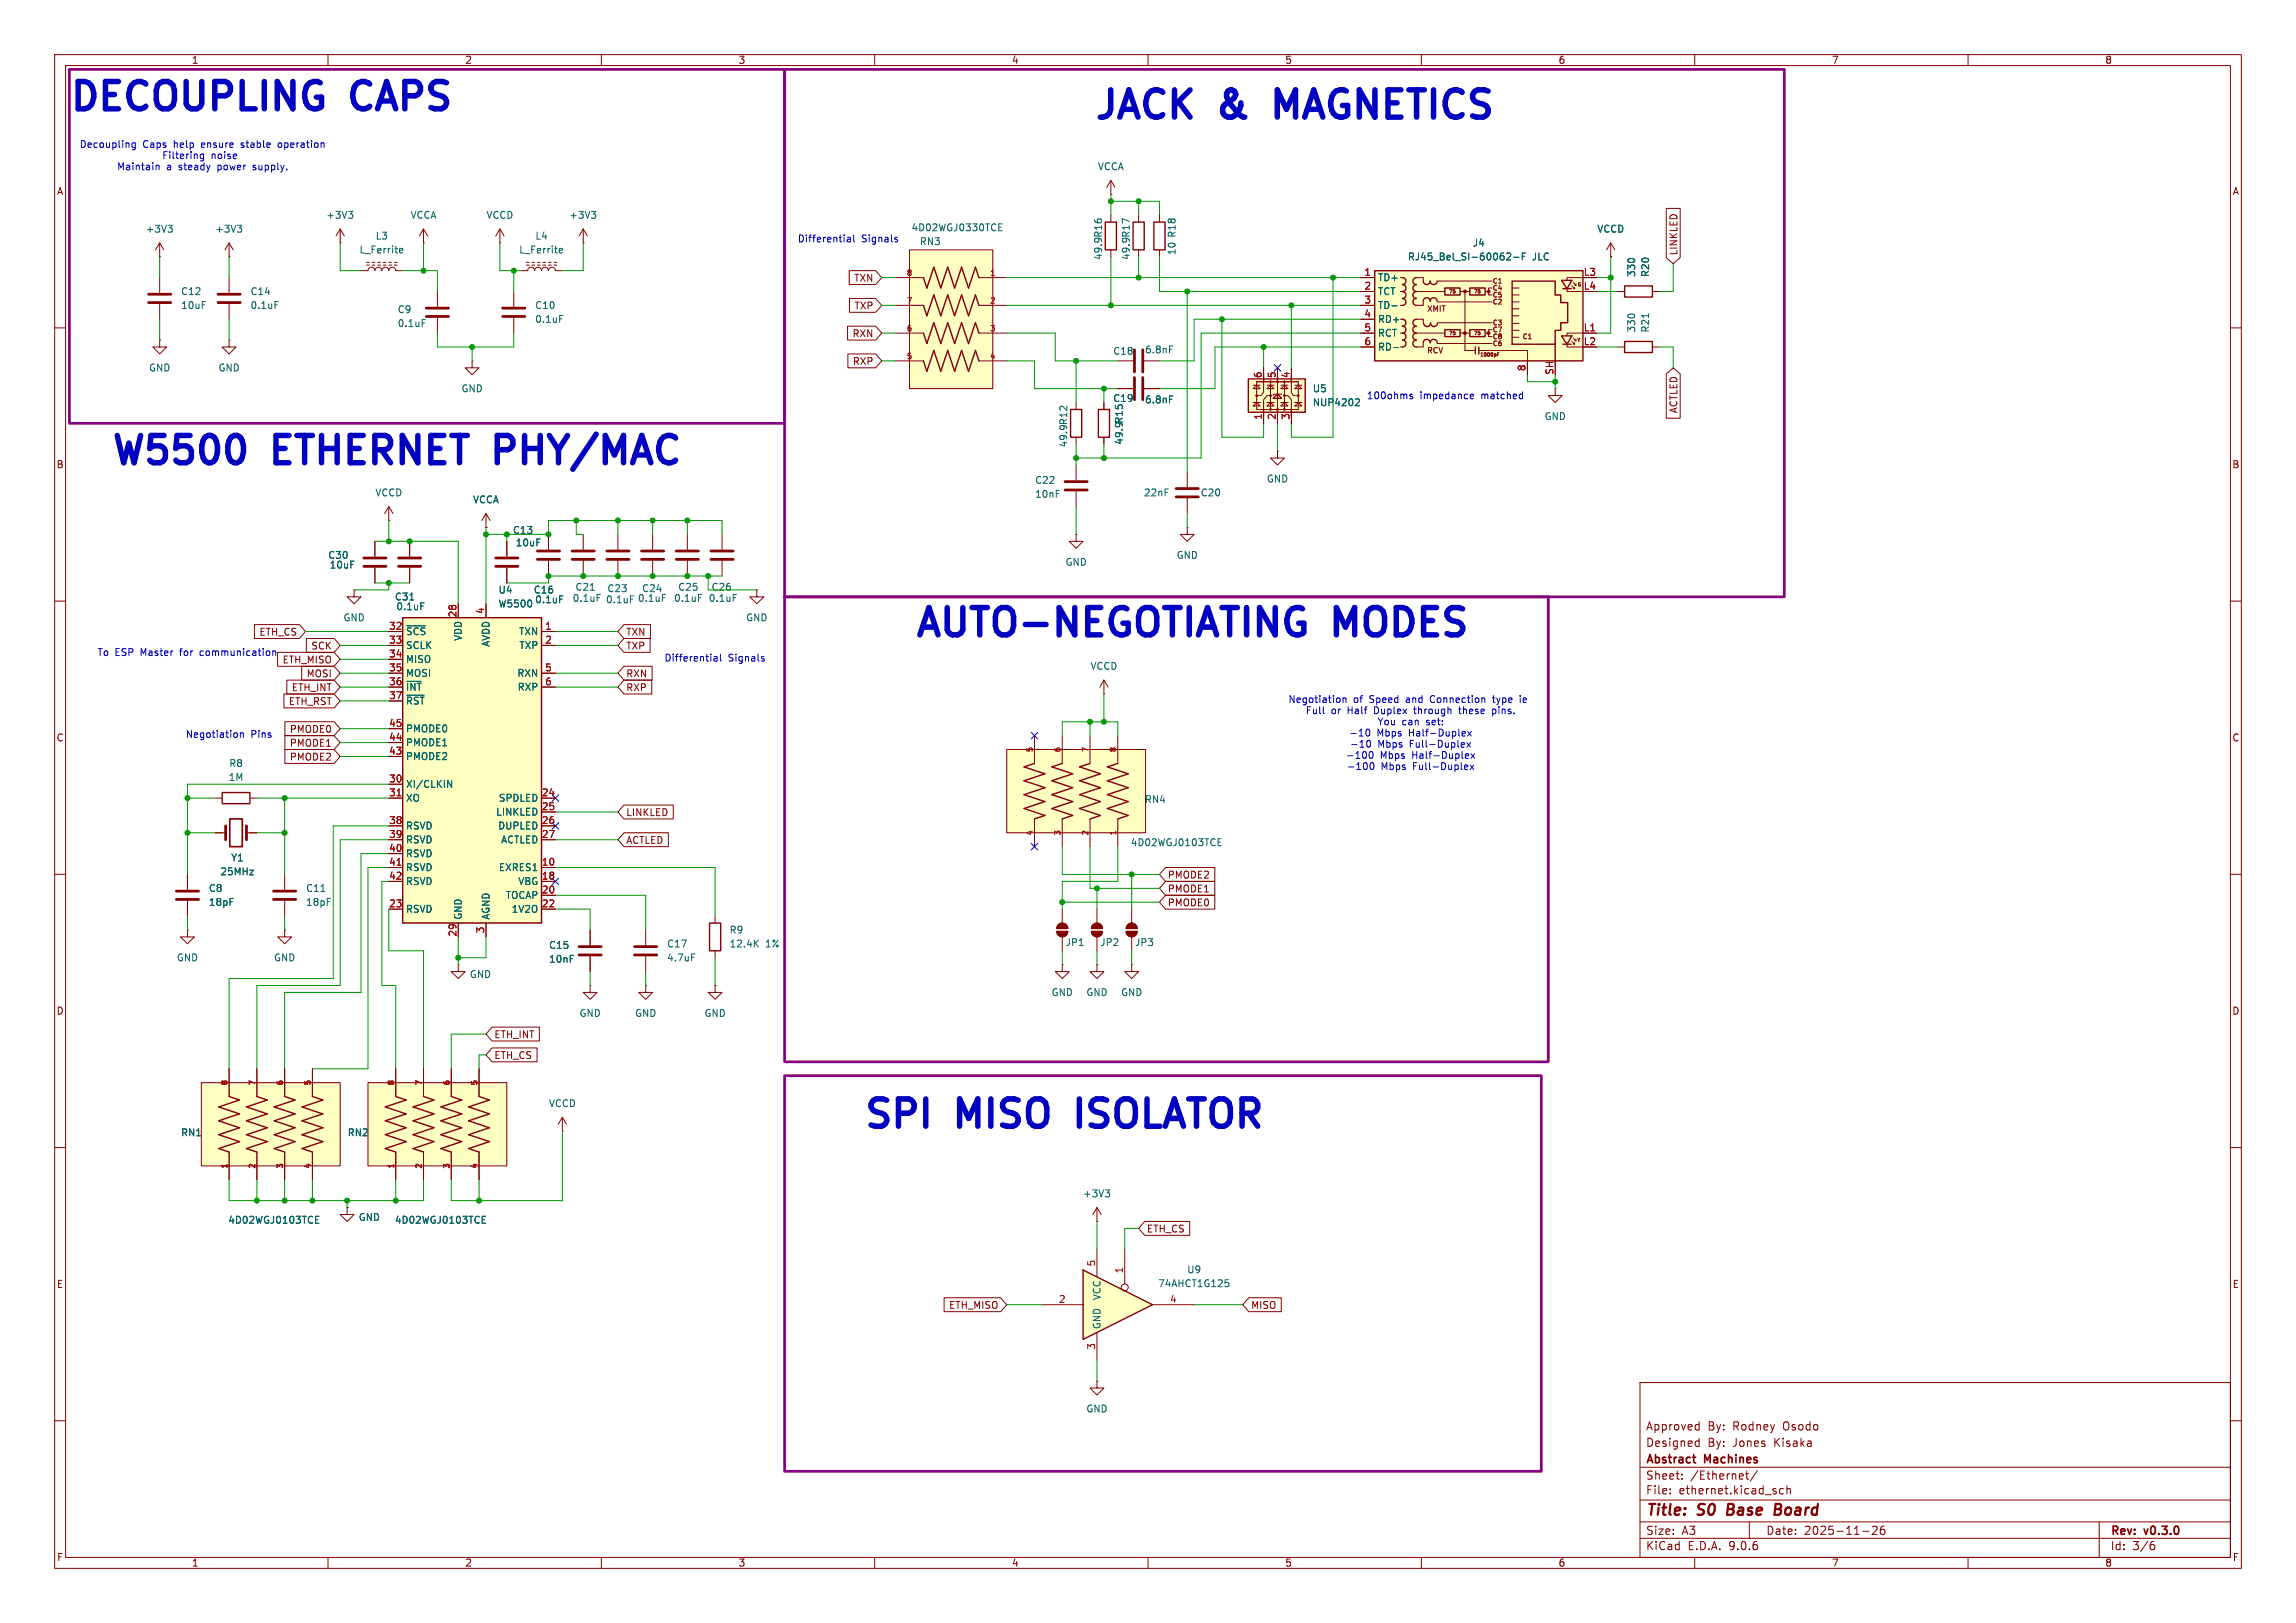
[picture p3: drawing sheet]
<svg xmlns="http://www.w3.org/2000/svg" width="420mm" height="297mm" viewBox="0 0 420 297" stroke-linecap="round" stroke-linejoin="round" font-family="sans-serif">
<defs><g id="words">
<g font-size="7" fill="#0000c2">
<text x="12.4" y="20.6">DECOUPLING</text>
<text x="64.9" y="20.6">CAPS</text>
<text x="199.9" y="22.1">JACK</text>
<text x="223.8" y="22.1">&amp;</text>
<text x="235.8" y="22.1">MAGNETICS</text>
<text x="20.1" y="85.3">W5500</text>
<text x="50.6" y="85.3">ETHERNET</text>
<text x="93.1" y="85.3">PHY/MAC</text>
<text x="167.1" y="116.8">AUTO-NEGOTIATING</text>
<text x="244.6" y="116.8">MODES</text>
<text x="157.7" y="206.8">SPI</text>
<text x="175.7" y="206.8">MISO</text>
<text x="199.6" y="206.8">ISOLATOR</text>
</g>
<g font-size="2.8" fill="#840000">
<text x="301" y="277.9">Title:</text>
<text x="310.6" y="277.9">S0</text>
<text x="316.8" y="277.9">Base</text>
<text x="326.2" y="277.9">Board</text>
</g>
<g font-size="2.1" fill="#840000">
<text x="301" y="262">Approved</text>
<text x="312.4" y="262">By:</text>
<text x="317" y="262">Rodney</text>
<text x="326.3" y="262">Osodo</text>
<text x="301" y="268.2">Abstract</text>
<text x="301" y="265">Designed</text>
<text x="311.9" y="268.2">Machines</text>
<text x="312.4" y="265">By:</text>
<text x="317" y="265">Jones</text>
<text x="324.7" y="265">Kisaka</text>
<text x="301" y="273.7">File:</text>
<text x="301" y="271">Sheet:</text>
<text x="307.1" y="273.7">ethernet.kicad_sch</text>
<text x="309.2" y="271">/Ethernet/</text>
<text x="301" y="281.1">Size:</text>
<text x="307.6" y="281.1">A3</text>
<text x="323" y="281.1">Date:</text>
<text x="330" y="281.1">2025-11-26</text>
<text x="386" y="281.3">Rev:</text>
<text x="392.4" y="281.3">v0.3.0</text>
<text x="301" y="283.9">KiCad</text>
<text x="308.7" y="283.9">E.D.A.</text>
<text x="316.3" y="283.9">9.0.6</text>
<text x="386" y="283.9">Id:</text>
<text x="390.1" y="283.9">3/6</text>
</g>
<g font-size="1.8" fill="#840000">
<text x="35" y="11.9">1</text>
<text x="85" y="11.9">2</text>
<text x="135" y="11.9">3</text>
<text x="185" y="11.9">4</text>
<text x="235" y="11.9">5</text>
<text x="285" y="11.9">6</text>
<text x="335" y="11.9">7</text>
<text x="385" y="11.9">8</text>
<text x="10.3" y="35.9">A</text>
<text x="408.3" y="35.9">A</text>
<text x="307" y="46.8" transform="rotate(-90 307 46.8)">LINKLED</text>
<text x="156.2" y="51.8">TXN</text>
<text x="156.2" y="56.8">TXP</text>
<text x="155.8" y="61.9">RXN</text>
<text x="155.9" y="67">RXP</text>
<text x="307" y="75.7" transform="rotate(-90 307 75.7)">ACTLED</text>
<text x="10.3" y="85.9">B</text>
<text x="408.2" y="85.9">B</text>
<text x="47.4" y="116.5">ETH_CS</text>
<text x="56.8" y="119.1">SCK</text>
<text x="114.5" y="116.5">TXN</text>
<text x="114.5" y="119.1">TXP</text>
<text x="51.6" y="121.6">ETH_MISO</text>
<text x="56" y="124.1">MOSI</text>
<text x="114.5" y="124.1">RXN</text>
<text x="52.7" y="129.2">ETH_RST</text>
<text x="53.3" y="126.7">ETH_INT</text>
<text x="114.5" y="126.7">RXP</text>
<text x="10.3" y="135.9">C</text>
<text x="52.9" y="136.8">PMODE1</text>
<text x="52.9" y="134.3">PMODE0</text>
<text x="408.2" y="135.9">C</text>
<text x="52.9" y="139.4">PMODE2</text>
<text x="114.5" y="149.5">LINKLED</text>
<text x="114.5" y="154.6">ACTLED</text>
<text x="213.5" y="161">PMODE2</text>
<text x="213.5" y="166.1">PMODE0</text>
<text x="213.5" y="163.5">PMODE1</text>
<text x="10.3" y="185.9">D</text>
<text x="408.2" y="185.9">D</text>
<text x="90.3" y="190.2">ETH_INT</text>
<text x="90.3" y="194">ETH_CS</text>
<text x="209.7" y="225.7">ETH_CS</text>
<text x="10.3" y="235.9">E</text>
<text x="173.5" y="239.7">ETH_MISO</text>
<text x="228.8" y="239.7">MISO</text>
<text x="408.3" y="235.9">E</text>
<text x="10.3" y="285.9">F</text>
<text x="35" y="286.9">1</text>
<text x="85" y="286.9">2</text>
<text x="135" y="286.9">3</text>
<text x="185" y="286.9">4</text>
<text x="235" y="286.9">5</text>
<text x="285" y="286.9">6</text>
<text x="335" y="286.9">7</text>
<text x="385" y="286.9">8</text>
<text x="408.3" y="285.9">F</text>
</g>
<g font-size="1.8" fill="#0000c2">
<text x="14.5" y="27.3">Decoupling</text>
<text x="26.1" y="27.3">Caps</text>
<text x="29.6" y="29.3">Filtering</text>
<text x="31.9" y="27.3">help</text>
<text x="37.1" y="27.3">ensure</text>
<text x="38.6" y="29.3">noise</text>
<text x="44.6" y="27.3">stable</text>
<text x="51.5" y="27.3">operation</text>
<text x="21.3" y="31.4">Maintain</text>
<text x="30.5" y="31.4">a</text>
<text x="32.8" y="31.4">steady</text>
<text x="40.1" y="31.4">power</text>
<text x="46.7" y="31.4">supply.</text>
<text x="145.8" y="44.6">Differential</text>
<text x="157.6" y="44.6">Signals</text>
<text x="249.9" y="73.3">100ohms</text>
<text x="259.7" y="73.3">impedance</text>
<text x="271.1" y="73.3">matched</text>
<text x="17.7" y="120.2">To ESP</text>
<text x="25.8" y="120.2">Master</text>
<text x="33.2" y="120.2">for</text>
<text x="37.1" y="120.2">communication</text>
<text x="121.5" y="121.3">Differential</text>
<text x="133.2" y="121.3">Signals</text>
<text x="235.6" y="128.8">Negotiation</text>
<text x="238.8" y="130.9">Full</text>
<text x="243.5" y="130.9">or</text>
<text x="246.6" y="130.9">Half</text>
<text x="247.6" y="128.8">of</text>
<text x="250.6" y="128.8">Speed</text>
<text x="251.6" y="130.9">Duplex</text>
<text x="257.5" y="128.8">and</text>
<text x="259.2" y="130.9">through</text>
<text x="262.1" y="128.8">Connection</text>
<text x="267.6" y="130.9">these</text>
<text x="273.8" y="128.8">type</text>
<text x="273.8" y="130.9">pins.</text>
<text x="278.9" y="128.8">ie</text>
<text x="33.9" y="135.2">Negotiation</text>
<text x="45.9" y="135.2">Pins</text>
<text x="246.7" y="135">-10</text>
<text x="246.9" y="137">-10</text>
<text x="251.9" y="135">Mbps</text>
<text x="251.9" y="132.9">You</text>
<text x="252" y="137">Mbps</text>
<text x="256.4" y="132.9">can</text>
<text x="257.8" y="135">Half-Duplex</text>
<text x="258" y="137">Full-Duplex</text>
<text x="261" y="132.9">set:</text>
<text x="246.1" y="139.1">-100</text>
<text x="246.3" y="141.1">-100</text>
<text x="252.5" y="139.1">Mbps</text>
<text x="252.6" y="141.1">Mbps</text>
<text x="258.4" y="139.1">Half-Duplex</text>
<text x="258.6" y="141.1">Full-Duplex</text>
</g>
<g font-size="1.8" fill="#006464">
<text x="200.7" y="31.3">VCCA</text>
<text x="59.6" y="40.2">+3V3</text>
<text x="75" y="40.2">VCCA</text>
<text x="88.9" y="40.2">VCCD</text>
<text x="104" y="40.2">+3V3</text>
<text x="26.6" y="42.8">+3V3</text>
<text x="39.3" y="42.8">+3V3</text>
<text x="65.7" y="46.6">L_Ferrite</text>
<text x="68.6" y="44">L3</text>
<text x="94.9" y="46.6">L_Ferrite</text>
<text x="97.8" y="44">L4</text>
<text x="166.6" y="42.5">4D02WGJ0330TCE</text>
<text x="168.2" y="45.1">RN3</text>
<text x="201.8" y="47.7" transform="rotate(-90 201.8 47.7)">49.9 R16</text>
<text x="206.9" y="47.7" transform="rotate(-90 206.9 47.7)">49.9 R17</text>
<text x="215.2" y="46.8" transform="rotate(-90 215.2 46.8)">10 R18</text>
<text x="257.4" y="47.9">RJ45_Bel_SI-60062-F</text>
<text x="269.3" y="45.3">J4</text>
<text x="280.3" y="47.9">JLC</text>
<text x="292.1" y="42.8">VCCD</text>
<text x="252" y="51.7">TD+</text>
<text x="299.3" y="50.8" transform="rotate(-90 299.3 50.8)">330</text>
<text x="301.9" y="50.8" transform="rotate(-90 301.9 50.8)">R20</text>
<text x="33" y="54.2">C12</text>
<text x="33" y="56.7">10uF</text>
<text x="45.7" y="54.2">C14</text>
<text x="45.7" y="56.7">0.1uF</text>
<text x="72.7" y="57.5">C9</text>
<text x="97.8" y="56.7">C10</text>
<text x="97.8" y="59.3">0.1uF</text>
<text x="252" y="54.2">TCT</text>
<text x="252" y="56.7">TD-</text>
<text x="252" y="59.3">RD+</text>
<text x="72.7" y="60">0.1uF</text>
<text x="203.5" y="65.1">C18</text>
<text x="209.4" y="64.9">6.8nF</text>
<text x="252" y="61.8">RCT</text>
<text x="252" y="64.4">RD-</text>
<text x="299.3" y="61" transform="rotate(-90 299.3 61)">330</text>
<text x="301.9" y="61" transform="rotate(-90 301.9 61)">R21</text>
<text x="27.2" y="68.2">GND</text>
<text x="39.9" y="68.2">GND</text>
<text x="84.3" y="72">GND</text>
<text x="240" y="72">U5</text>
<text x="203.5" y="73.8">C19</text>
<text x="209.4" y="74">6.8nF</text>
<text x="240" y="74.5">NUP4202</text>
<text x="282.4" y="77.1">GND</text>
<text x="195.4" y="82" transform="rotate(-90 195.4 82)">49.9 R12</text>
<text x="205.6" y="81.5" transform="rotate(-90 205.6 81.5)">49.9 R15</text>
<text x="189.2" y="88.7">C22</text>
<text x="231.6" y="88.5">GND</text>
<text x="68.6" y="91">VCCD</text>
<text x="86.4" y="92.3">VCCA</text>
<text x="189.2" y="91.3">10nF</text>
<text x="209.2" y="91">22nF</text>
<text x="219.5" y="91">C20</text>
<text x="93.7" y="97.9">C13</text>
<text x="94.2" y="100.2">10uF</text>
<text x="60" y="102.5">C30</text>
<text x="60.2" y="104.2">10uF</text>
<text x="194.8" y="103.7">GND</text>
<text x="215.1" y="102.5">GND</text>
<text x="62.7" y="113.9">GND</text>
<text x="72.1" y="110.1">C31</text>
<text x="72.4" y="111.9">0.1uF</text>
<text x="91.1" y="108.8">U4</text>
<text x="91.1" y="111.4">W5500</text>
<text x="97.5" y="108.8">C16</text>
<text x="97.8" y="110.6">0.1uF</text>
<text x="104.7" y="110.3">0.1uF</text>
<text x="105.2" y="108.3">C21</text>
<text x="110.8" y="110.6">0.1uF</text>
<text x="111" y="108.6">C23</text>
<text x="116.6" y="110.3">0.1uF</text>
<text x="117.4" y="108.6">C24</text>
<text x="123.2" y="110.3">0.1uF</text>
<text x="124" y="108.3">C25</text>
<text x="129.5" y="110.3">0.1uF</text>
<text x="130.1" y="108.3">C26</text>
<text x="136.4" y="113.9">GND</text>
<text x="74.2" y="116.4">~{SCS}</text>
<text x="74.2" y="119">SCLK</text>
<text x="84.7" y="117.4" transform="rotate(-90 84.7 117.4)">VDD</text>
<text x="89.8" y="118.5" transform="rotate(-90 89.8 118.5)">AVDD</text>
<text x="94.8" y="116.4">TXN</text>
<text x="94.9" y="119">TXP</text>
<text x="74.2" y="121.5">MISO</text>
<text x="74.2" y="124.1">MOSI</text>
<text x="94.5" y="124.1">RXN</text>
<text x="199.4" y="122.8">VCCD</text>
<text x="74.2" y="126.6">~{INT}</text>
<text x="74.2" y="129.1">~{RST}</text>
<text x="94.6" y="126.6">RXP</text>
<text x="74.2" y="134.2">PMODE0</text>
<text x="74.2" y="136.8">PMODE1</text>
<text x="41.7" y="143.1">1M</text>
<text x="41.8" y="140.6">R8</text>
<text x="74.2" y="139.3">PMODE2</text>
<text x="74.2" y="144.4">XI/CLKIN</text>
<text x="74.2" y="146.9">XO</text>
<text x="90.7" y="149.5">LINKLED</text>
<text x="91.2" y="146.9">SPDLED</text>
<text x="209.3" y="147.2">RN4</text>
<text x="74.2" y="152">RSVD</text>
<text x="74.2" y="154.5">RSVD</text>
<text x="91" y="152">DUPLED</text>
<text x="91.6" y="154.5">ACTLED</text>
<text x="206.7" y="155">4D02WGJ0103TCE</text>
<text x="40.2" y="160.4">25MHz</text>
<text x="42.2" y="157.8">Y1</text>
<text x="74.2" y="157.1">RSVD</text>
<text x="74.2" y="159.6">RSVD</text>
<text x="91.2" y="159.6">EXRES1</text>
<text x="38.1" y="163.4">C8</text>
<text x="38.1" y="166">18pF</text>
<text x="55.9" y="163.4">C11</text>
<text x="55.9" y="166">18pF</text>
<text x="74.2" y="162.2">RSVD</text>
<text x="74.2" y="167.2">RSVD</text>
<text x="92.4" y="164.7">TOCAP</text>
<text x="93.5" y="167.2">1V2O</text>
<text x="94.7" y="162.2">VBG</text>
<text x="84.7" y="168.4" transform="rotate(-90 84.7 168.4)">GND</text>
<text x="89.8" y="168.4" transform="rotate(-90 89.8 168.4)">AGND</text>
<text x="100.3" y="173.8">C15</text>
<text x="121.9" y="173.6">C17</text>
<text x="133.4" y="171">R9</text>
<text x="133.4" y="173.6">12.4K</text>
<text x="140" y="173.6">1%</text>
<text x="194.8" y="173.3">JP1</text>
<text x="201.2" y="173.3">JP2</text>
<text x="207.5" y="173.3">JP3</text>
<text x="32.3" y="176.1">GND</text>
<text x="50" y="176.1">GND</text>
<text x="85.8" y="179.2">GND</text>
<text x="100.3" y="176.4">10nF</text>
<text x="121.9" y="176.1">4.7uF</text>
<text x="192.3" y="182.5">GND</text>
<text x="198.6" y="182.5">GND</text>
<text x="205" y="182.5">GND</text>
<text x="105.9" y="186.3">GND</text>
<text x="116.1" y="186.3">GND</text>
<text x="128.8" y="186.3">GND</text>
<text x="100.3" y="202.8">VCCD</text>
<text x="33" y="208.1">RN1</text>
<text x="63.5" y="208.1">RN2</text>
<text x="198" y="219.3">+3V3</text>
<text x="41.7" y="224.1">4D02WGJ0103TCE</text>
<text x="65.5" y="223.6">GND</text>
<text x="72.1" y="224.1">4D02WGJ0103TCE</text>
<text x="217.1" y="233.2">U9</text>
<text x="201.5" y="238" transform="rotate(-90 201.5 238)">VCC</text>
<text x="211.7" y="235.7">74AHCT1G125</text>
<text x="201.5" y="243.3" transform="rotate(-90 201.5 243.3)">GND</text>
<text x="198.6" y="258.7">GND</text>
</g>
<g font-size="1.8" fill="#a90000">
<text x="249.5" y="50.5">1</text>
<text x="249.5" y="53.1">2</text>
<text x="289.6" y="50.5">L3</text>
<text x="289.6" y="53.1">L4</text>
<text x="249.5" y="55.6">3</text>
<text x="249.5" y="58.2">4</text>
<text x="249.5" y="60.7">5</text>
<text x="249.5" y="63.2">6</text>
<text x="289.6" y="60.7">L1</text>
<text x="289.6" y="63.2">L2</text>
<text x="230.9" y="69.3" transform="rotate(-90 230.9 69.3)">6</text>
<text x="233.4" y="69.3" transform="rotate(-90 233.4 69.3)">5</text>
<text x="236" y="69.3" transform="rotate(-90 236 69.3)">4</text>
<text x="279.1" y="68" transform="rotate(-90 279.1 68)">8</text>
<text x="284.2" y="68.7" transform="rotate(-90 284.2 68.7)">SH</text>
<text x="230.9" y="76.9" transform="rotate(-90 230.9 76.9)">1</text>
<text x="233.4" y="76.9" transform="rotate(-90 233.4 76.9)">2</text>
<text x="236" y="76.9" transform="rotate(-90 236 76.9)">3</text>
<text x="83.6" y="113.1" transform="rotate(-90 83.6 113.1)">28</text>
<text x="88.6" y="112.5" transform="rotate(-90 88.6 112.5)">4</text>
<text x="71.1" y="115.3">32</text>
<text x="71.1" y="117.9">33</text>
<text x="99.6" y="115.3">1</text>
<text x="99.6" y="117.9">2</text>
<text x="71.1" y="120.4">34</text>
<text x="71.1" y="122.9">35</text>
<text x="71.1" y="125.5">36</text>
<text x="99.6" y="122.9">5</text>
<text x="99.6" y="125.5">6</text>
<text x="71.1" y="128">37</text>
<text x="71.1" y="133.1">45</text>
<text x="71.1" y="135.6">44</text>
<text x="71.1" y="138.2">43</text>
<text x="71.1" y="143.3">30</text>
<text x="71.1" y="145.8">31</text>
<text x="99" y="145.8">24</text>
<text x="99" y="148.3">25</text>
<text x="71.1" y="150.9">38</text>
<text x="71.1" y="153.4">39</text>
<text x="71.1" y="156">40</text>
<text x="99" y="150.9">26</text>
<text x="99" y="153.4">27</text>
<text x="71.1" y="158.5">41</text>
<text x="71.1" y="161">42</text>
<text x="99" y="158.5">10</text>
<text x="99" y="161">18</text>
<text x="71.1" y="166.1">23</text>
<text x="99" y="163.6">20</text>
<text x="99" y="166.1">22</text>
<text x="83.6" y="171.5" transform="rotate(-90 83.6 171.5)">29</text>
<text x="88.6" y="170.9" transform="rotate(-90 88.6 170.9)">3</text>
<text x="200.4" y="231.8" transform="rotate(-90 200.4 231.8)">5</text>
<text x="205.5" y="233.1" transform="rotate(-90 205.5 233.1)">1</text>
<text x="193.6" y="238.5">2</text>
<text x="213.9" y="238.5">4</text>
<text x="200.4" y="247.1" transform="rotate(-90 200.4 247.1)">3</text>
</g>
<g font-size="1.4" fill="#a90000">
<text x="165.8" y="50.5">8</text>
<text x="181" y="50.5">1</text>
<text x="165.8" y="55.6">7</text>
<text x="181" y="55.6">2</text>
<text x="165.8" y="60.7">6</text>
<text x="165.8" y="65.8">5</text>
<text x="181" y="60.7">3</text>
<text x="181" y="65.8">4</text>
<text x="189" y="137.8" transform="rotate(-90 189 137.8)">5</text>
<text x="194.1" y="137.8" transform="rotate(-90 194.1 137.8)">6</text>
<text x="199.1" y="137.8" transform="rotate(-90 199.1 137.8)">7</text>
<text x="204.2" y="137.8" transform="rotate(-90 204.2 137.8)">8</text>
<text x="189" y="153" transform="rotate(-90 189 153)">4</text>
<text x="194.1" y="153" transform="rotate(-90 194.1 153)">3</text>
<text x="199.1" y="153" transform="rotate(-90 199.1 153)">2</text>
<text x="204.2" y="153" transform="rotate(-90 204.2 153)">1</text>
<text x="41.7" y="198.7" transform="rotate(-90 41.7 198.7)">8</text>
<text x="46.7" y="198.7" transform="rotate(-90 46.7 198.7)">7</text>
<text x="51.8" y="198.7" transform="rotate(-90 51.8 198.7)">6</text>
<text x="56.9" y="198.7" transform="rotate(-90 56.9 198.7)">5</text>
<text x="72.1" y="198.7" transform="rotate(-90 72.1 198.7)">8</text>
<text x="77.2" y="198.7" transform="rotate(-90 77.2 198.7)">7</text>
<text x="82.3" y="198.7" transform="rotate(-90 82.3 198.7)">6</text>
<text x="87.4" y="198.7" transform="rotate(-90 87.4 198.7)">5</text>
<text x="41.7" y="214" transform="rotate(-90 41.7 214)">1</text>
<text x="46.7" y="214" transform="rotate(-90 46.7 214)">2</text>
<text x="51.8" y="214" transform="rotate(-90 51.8 214)">3</text>
<text x="56.9" y="214" transform="rotate(-90 56.9 214)">4</text>
<text x="72.1" y="214" transform="rotate(-90 72.1 214)">1</text>
<text x="77.2" y="214" transform="rotate(-90 77.2 214)">2</text>
<text x="82.3" y="214" transform="rotate(-90 82.3 214)">3</text>
<text x="87.4" y="214" transform="rotate(-90 87.4 214)">4</text>
</g>
<g font-size="1.4" fill="#840000">
<text x="260.9" y="57.3">XMIT</text>
<text x="260.9" y="64.9">RCV</text>
</g>
<g font-size="1.2" fill="#840000">
<text x="272.9" y="52.1">C1</text>
<text x="272.9" y="53.4">C4</text>
<text x="272.9" y="54.6">C5</text>
<text x="272.9" y="55.9">C2</text>
<text x="272.9" y="59.7">C3</text>
<text x="272.9" y="61">C7</text>
<text x="272.9" y="62.3">C8</text>
<text x="272.9" y="63.5">C6</text>
<text x="278.4" y="62.3">C1</text>
</g>
<g font-size=".9" fill="#840000">
<text x="264.9" y="53.9">75</text>
<text x="269.5" y="53.9">75</text>
<text x="288.4" y="52.6">G</text>
<text x="264.9" y="61.5">75</text>
<text x="269.5" y="61.5">75</text>
<text x="270.6" y="65.4">1000pF</text>
<text x="288.4" y="62.8">Y</text>
</g>
</g></defs>
<g fill="none" stroke="#840000" stroke-width=".18">
<path d="M10 10h400v277h-400zM12 12h396v273h-396zM60 10v2M110 10v2M160 10v2M210 10v2M260 10v2M310 10v2M360 10v2M10 60h2M408 60h2M74.9 99.1v2.8"/>
<path d="M10 110h2M74.9 103.9v2.8M408 110h2M10 160h2M408 160h2M10 210h2M408 210h2M300 253h108v32h-108zM10 260h2M300 278.5h108M300 274.5h108M300 268.5h108"/>
<path d="M305.5 273.2v.2M305.5 272.5v.1M307.7 270.5v.2M307.7 269.8v.1M310.4 263.7l.4 .1M310.4 260.7l.4 .1M310.8 260.2v1.5M310.8 263.2v1.5M310.8 264.6l-.4 .1M310.8 261.6l-.4 .1M319.3 269.7h.6M319.5 269.2v1.3l.4 .2"/>
<path d="M320 278.5v3M321.4 269.1l-1.2 1.9M326.2 272.5l-.4-.1-.3 .3v.4l.2 .2h.5M326.9 272.5l.2-.1 .3 .1 .1 .9M326.9 271.9v1.5M342.5 279.4l.6-.1 .2 .1 .1 .3-1 1.1h1M344.7 279.3a.59 .59 0 0 0-.8 .6v.6l.2 .2 .4 .1 .2-.2 .1-.5-.1-.2h-.5l-.3 .2M384 278.5v6.5M408 260h2M60 285v2M110 285v2M160 285v2"/>
<path d="M210 285v2M260 285v2M300 281.5h108M310 285v2M340.7 280.2h1.2M360 285v2M393.6 282.7h.4l.2 .2-.1 .5-.5 .2M394 282.1l-.4 .1"/>
</g>
<path d="M316.2 275.2l-.3 2h.8M324.7 276.2h.7M325.4 276.2l.2 .1M325.5 275.2h-.7l-.2 2 .9-.1M325.6 276.1l-.2 .1" fill="none" stroke="#840000" stroke-width=".4"/>
<path d="M309.6 266.7h.6M310 267.7h.2" fill="none" stroke="#840000" stroke-width=".3"/>
<path d="M72.9 102.1h4.1M72.9 103.6h4.1" fill="none" stroke="#840000" stroke-width=".51"/>
<path d="M75 109.8h.7M77 110.3h.6" fill="none" stroke="#006464" stroke-width=".18"/>
<path d="M166.4 45.7h15.2v25.4h-15.2z" fill="#ffffc2"/>
<g fill="none" stroke="#840000" stroke-width=".18">
<path d="M203.2 35.6h.1M203.2 33l-.8 1.3M203.2 33l.8 1.3M203.2 33v2.6M212.1 39.4v1.2M163.8 50.8h5.1M163.8 55.9h5.1M166.4 45.7h15.2v25.4h-15.2zM179.1 50.8h5M179.1 55.9h5M212.1 45.7v1.3M163.8 61h5.1"/>
<path d="M163.8 66h5.1M179.1 61h5M179.1 66h5M196.8 73.7v1.2M201.9 73.7v1.2M68.6 99.1v2.8M196.8 97.8v1.3h1.3l-1.3 1.2-1.2-1.2h1.2M196.8 97.8h.1M196.8 80v1.3M196.8 85.1v2.8M196.8 89.9v2.8M201.9 80v1.3"/>
<path d="M64.8 108v1.2h1.2l-1.2 1.3-1.3-1.3h1.3M64.8 108h.1M68.6 103.9v2.8M207 176.5v1.3h1.3l-1.3 1.3-1.3-1.3h1.3M207 176.5h.1"/>
</g>
<path d="M168.9 50.8l.6 1.9 1.3-3.8 1.3 3.8 1.3-3.8 1.2 3.8 1.3-3.8 1.3 3.8 1.2-3.8 .7 1.9M168.9 55.9l.6 1.9 1.3-3.8 1.3 3.8 1.3-3.8 1.2 3.8 1.3-3.8 1.3 3.8 1.2-3.8 .7 1.9M211.1 40.6h2v5.1h-2zM168.9 61l.6 1.9 1.3-3.8 1.3 3.8 1.3-3.8 1.2 3.8 1.3-3.8 1.3 3.8 1.2-3.8 .7 1.9M168.9 66l.6 1.9 1.3-3.8 1.3 3.8 1.3-3.8 1.2 3.8 1.3-3.8 1.3 3.8 1.2-3.8 .7 1.9M195.8 74.9h2.1v5.1h-2.1zM200.9 74.9h2v5.1h-2z" fill="none" stroke="#840000" stroke-width=".25"/>
<path d="M182.7 41.6h.4M182.7 42.2h.6M182.7 41h.6" fill="none" stroke="#006464" stroke-width=".18"/>
<path d="M194.8 88.1h4.1M194.8 89.7h4.1M66.5 102.1h4.1M66.5 103.6h4.1" fill="none" stroke="#840000" stroke-width=".51"/>
<path d="M67.3 198.1h25.4v15.3h-25.4z" fill="#ffffc2"/>
<g fill="none" stroke="#840000" stroke-width=".18">
<path d="M295.9 53.3h1.3M302.3 53.3h1.2M295.9 63.5h1.3M302.3 63.5h1.2M67.3 198.1h25.4v15.3h-25.4zM72.4 195.6v5.1M77.5 195.6v5.1M82.5 195.6v5.1M87.6 195.6v5.1M72.4 210.8v5.1M77.5 210.8v5.1M82.5 210.8v5.1"/>
<path d="M87.6 210.8v5.1M63.5 221v1.2h1.3l-1.3 1.3-1.3-1.3h1.3M63.5 221h.1"/>
</g>
<path d="M297.2 52.3h5.1v2.1h-5.1zM297.2 62.5h5.1v2h-5.1zM72.4 200.7l1.9 .6-3.8 1.3 3.8 1.2-3.8 1.3 3.8 1.3-3.8 1.2 3.8 1.3-3.8 1.3 1.9 .6M77.5 200.7l1.9 .6-3.8 1.3 3.8 1.2-3.8 1.3 3.8 1.3-3.8 1.2 3.8 1.3-3.8 1.3 1.9 .6M82.5 200.7l2 .6-3.9 1.3 3.9 1.2-3.9 1.3 3.9 1.3-3.9 1.2 3.9 1.3-3.9 1.3 1.9 .6M87.6 200.7l1.9 .6-3.8 1.3 3.8 1.2-3.8 1.3 3.8 1.3-3.8 1.2 3.8 1.3-3.8 1.3 1.9 .6" fill="none" stroke="#840000" stroke-width=".25"/>
<path d="M301.6 57.4v.7M88.2 223.2h.4M88.2 223.8h.6M88.2 222.6h.6" fill="none" stroke="#006464" stroke-width=".18"/>
<path d="M251.5 49.5h38.1v16.5h-38.1z" fill="#ffffc2"/>
<g fill="#840000" stroke="#840000" stroke-width=".18">
<path d="M206 170.4h2a1.02 1.02 0 0 1-1 1 1.02 1.02 0 0 1-1-1z"/>
<path d="M206.3 169.2a1.02 1.02 0 0 1 1.1-.2 1.02 1.02 0 0 1 .6 .9h-2z"/>
<circle cx="268" cy="53.3" r=".25"/>
<circle cx="268" cy="61" r=".25"/>
<circle cx="272.3" cy="53.3" r=".25"/>
<circle cx="272.3" cy="61" r=".25"/>
</g>
<g fill="none" stroke="#840000" stroke-width=".18">
<path d="M29.2 47h.1M29.2 44.5v2.5M29.2 50.8v2.8M29.2 55.6v2.8M29.2 44.5l-.8 1.2M29.2 44.5l.8 1.2M41.9 47h.1M41.9 44.5l-.8 1.2M41.9 44.5l.8 1.2M41.9 44.5v2.5M41.9 50.8v2.8M41.9 55.6v2.8"/>
<path d="M91.4 44.5h.1M91.4 41.9l-.7 1.3M91.4 41.9l.8 1.3M91.4 41.9v2.6M106.7 44.5h.1M106.7 41.9l.7 1.3M106.7 41.9l-.8 1.3M106.7 41.9v2.6M248.9 53.3h2.6M248.9 50.8h2.6M248.9 55.9h2.6M248.9 58.4h2.6"/>
<path d="M256.2 53.3h.3M256.2 50.8h.3M256.2 55.9h.3M256.2 58.4h.3M259.1 50.8h1.2v.6M259.1 58.4h1.2v.7M259.1 53.3h5.2M260.3 55.2v.7h-1.2M262.9 51.4h10M262.9 55.2h10M263 59.1h9.9M267.1 53.3h1.8"/>
<path d="M268 53.3v10.8h1.9M271.8 53.3h.5M272.9 52.7h-.6v1.3h.6M276.6 55.2h1.3M276.6 56.5h1.3M276.6 57.8h1.3M276.6 59.2h1.3M276.6 52.7h1.3M276.6 54h1.3M286.6 52.8v.5h3M287.5 52.3l.5 .5h-.2M287.8 51.7l.5 .5h-.3"/>
<path d="M288 52.6v.2M289.6 50.8h-3v.5M294.6 47h.1M294.6 44.5l-.7 1.2M294.6 44.5l.8 1.2M294.6 44.5v2.5M248.9 61h2.6M248.9 63.5h2.6M256.2 61h.3M256.2 63.5h.3M259.1 61h5.1M260.3 62.9v.6h-1.2"/>
<path d="M262.9 62.9h10M267.1 61h1.8M270.5 64.1h8.9v4.5M271.8 61h.5M272.9 60.3h-.6v1.3h.6M273.9 64.9h.2M274.2 64.5h-.3v.7M276.6 60.5h1.3M276.6 61.7h1.3M286.6 63v.5h3M287.5 62.5l.5 .5h-.2M287.8 61.8l.5 .6h-.3"/>
<path d="M288 62.7v.3M292.1 61h-5.5v.5M88.9 96.5h.1M88.9 94l-.8 1.3M88.9 94l.8 1.3M88.9 94v2.5M125.7 97.8v2.8M125.7 102.6v2.8M39.4 146.1h1.2M45.7 146.1h1.3M52.1 170.2v1.3h1.2l-1.2 1.2-1.3-1.2h1.3M52.1 170.2h.1"/>
<path d="M206 170.4h2a1.02 1.02 0 0 1-1 1 1.02 1.02 0 0 1-1-1zM206.3 169.2a1.02 1.02 0 0 1 1.1-.2 1.02 1.02 0 0 1 .6 .9h-2zM207 166.4v2.5M207 171.5v2.5"/>
</g>
<g fill="none" stroke="#840000" stroke-width=".25">
<path d="M251.5 49.5h38.1v16.5h-38.1zM256.5 58.4a.64 .64 0 0 1 .7 .7 .64 .64 0 0 1-.7 .6 .64 .64 0 0 1 .7 .6 .64 .64 0 0 1-.7 .7 .64 .64 0 0 1 .7 .6 .64 .64 0 0 1-.7 .6 .64 .64 0 0 1 .7 .7 .64 .64 0 0 1-.7 .6M256.5 50.8a.64 .64 0 0 1 .7 .6 .64 .64 0 0 1-.7 .7 .64 .64 0 0 1 .7 .6 .64 .64 0 0 1-.7 .6M256.5 53.3a.64 .64 0 0 1 .7 .7 .64 .64 0 0 1-.7 .6 .63 .63 0 0 1 .7 .7 .63 .63 0 0 1-.7 .6M259.1 50.8a.63 .63 0 0 0-.6 .6 .63 .63 0 0 0 .6 .7 .64 .64 0 0 0-.7 .6 .64 .64 0 0 0 .7 .6M259.1 53.3a.63 .63 0 0 0-.6 .7 .63 .63 0 0 0 .6 .6 .64 .64 0 0 0-.6 .6 .64 .64 0 0 0 .6 .7M259.1 58.4a.63 .63 0 0 0-.6 .7 .63 .63 0 0 0 .6 .6 .64 .64 0 0 0-.7 .6 .64 .64 0 0 0 .7 .7 .64 .64 0 0 0-.7 .6 .64 .64 0 0 0 .7 .6 .64 .64 0 0 0-.6 .7 .64 .64 0 0 0 .6 .6M262.9 51.4a.64 .64 0 0 1-.6 .7 .64 .64 0 0 1-.7-.7 .64 .64 0 0 1-.6 .7 .64 .64 0 0 1-.7-.7M262.9 55.1a.64 .64 0 0 0-.6-.6 .64 .64 0 0 0-.7 .6 .64 .64 0 0 0-.6-.6 .64 .64 0 0 0-.7 .6M263 59.1a.64 .64 0 0 1-.7 .7 .64 .64 0 0 1-.6-.7 .64 .64 0 0 1-.7 .7 .64 .64 0 0 1-.6-.7M264.3 52.7h2.8v1.3h-2.8zM268.9 52.7h2.8v1.3h-2.8z"/>
<path d="M276.6 51.4h7.9v2.6h1v1.4h1.3v3.7h-1.3v1.4h-1v2.5h-7.9zM285.6 51.3h1.9l-.9 1.5zM285.9 52.8h1.5M262.9 62.7a.64 .64 0 0 0-.6-.6 .64 .64 0 0 0-.7 .6 .64 .64 0 0 0-.6-.6 .64 .64 0 0 0-.7 .6M264.3 60.3h2.8v1.3h-2.8zM268.9 60.3h2.8v1.3h-2.8zM269.9 63.5v1.3M270.5 63.5v1.3M284.5 63v3M285.6 61.5h1.9l-.9 1.5zM285.9 63h1.5M40.6 145h5.1v2.1h-5.1z"/>
</g>
<g fill="none" stroke="#006464" stroke-width=".18">
<path d="M108.2 38.7h.8l-.4 .5M108.7 39.2l.3 .2v.3l-.3 .2M30.7 41.2h.8l-.4 .5M31.3 41.7l.2 .2v.3l-.2 .3M43.4 41.2h.8l-.4 .5M44 41.7l.2 .2v.3l-.2 .3M50.3 55.2h.6M254.6 56h1M275.6 46.4l.5-.1 .2 .4-.7 .9h.7M276.9 47.1h1M278.5 46.9h.4M279.1 46.3h-.6v1.3"/>
<path d="M254.9 63.6h1M127.8 108.8h.6"/>
</g>
<path d="M27.2 53.8h4M27.2 55.4h4M39.9 53.8h4M39.9 55.4h4M123.7 100.8h4.1M123.7 102.4h4.1" fill="none" stroke="#840000" stroke-width=".51"/>
<path d="M36.8 198.1h25.4v15.3h-25.4z" fill="#ffffc2"/>
<g fill="none" stroke="#840000" stroke-width=".18">
<path d="M203.2 39.4v1.2M208.3 39.4v1.2M203.2 45.7v1.3M208.3 45.7v1.3M100.3 97.8v2.8M106.7 97.8v2.8M113 97.8v2.8M119.4 97.8v2.8M132.1 97.8v2.8M100.3 102.6v2.8M106.7 102.6v2.8M113 102.6v2.8"/>
<path d="M119.4 102.6v2.8M132.1 102.6v2.8M34.3 160v2.8M34.3 164.8v2.8M130.8 167.6v1.3M130.8 174v1.3M199.6 170.4h2.1a1.02 1.02 0 0 1-1 1 1.02 1.02 0 0 1-1.1-1zM199.9 169.2a1.02 1.02 0 0 1 1.1-.2 1.02 1.02 0 0 1 .7 .9h-2.1zM200.7 166.4v2.5M200.7 171.5v2.5M36.8 198.1h25.4v15.3h-25.4zM41.9 195.6v5.1"/>
<path d="M47 195.6v5.1M52.1 195.6v5.1M57.1 195.6v5.1M41.9 210.8v5.1M47 210.8v5.1M52.1 210.8v5.1M57.1 210.8v5.1M102.9 207h.1M102.9 204.5l-.8 1.2M102.9 204.5l.7 1.2M102.9 204.5v2.5M200.7 223.5h.1"/>
<path d="M200.7 221v2.5M200.7 221l-.8 1.2M200.7 221l.7 1.2"/>
</g>
<path d="M202.2 40.6h2v5.1h-2zM207.3 40.6h2v5.1h-2zM129.8 168.9h2v5.1h-2zM41.9 200.7l1.9 .6-3.8 1.3 3.8 1.2-3.8 1.3 3.8 1.3-3.8 1.2 3.8 1.3-3.8 1.3 1.9 .6M47 200.7l1.9 .6-3.8 1.3 3.8 1.2-3.8 1.3 3.8 1.3-3.8 1.2 3.8 1.3-3.8 1.3 1.9 .6M52.1 200.7l1.9 .6-3.8 1.3 3.8 1.2-3.8 1.3 3.8 1.3-3.8 1.2 3.8 1.3-3.8 1.3 1.9 .6M57.1 200.7l2 .6-3.9 1.3 3.9 1.2-3.9 1.3 3.9 1.3-3.9 1.2 3.9 1.3-3.9 1.3 1.9 .6" fill="none" stroke="#840000" stroke-width=".25"/>
<g fill="none" stroke="#006464" stroke-width=".18">
<path d="M102.4 109h.6M108 108h.7M109.2 108.8h.6M115.3 109h.6M121.2 108.8h.6M134.1 108.8h.6M138.2 172.6l.5 .7M138.7 172l-.7 .8M202.2 217.7h.8l-.5 .5M202.7 218.2l.3 .3v.3l-.3 .2M57.7 223.2h.5M57.7 223.8h.6"/>
<path d="M57.7 222.6h.6"/>
</g>
<path d="M98.3 100.8h4.1M98.3 102.4h4.1M104.6 100.8h4.1M104.6 102.4h4.1M111 100.8h4.1M111 102.4h4.1M117.3 100.8h4.1M117.3 102.4h4.1M130 100.8h4.1M130 102.4h4.1M32.3 163.1h4M32.3 164.6h4" fill="none" stroke="#840000" stroke-width=".51"/>
<g fill="#840000" stroke="#840000" stroke-width=".18">
<path d="M199.6 170.4h2.1a1.02 1.02 0 0 1-1 1 1.02 1.02 0 0 1-1.1-1z"/>
<path d="M199.9 169.2a1.02 1.02 0 0 1 1.1-.2 1.02 1.02 0 0 1 .7 .9h-2.1z"/>
</g>
<path d="M198.1 232.4l12.7 6.4-12.7 6.3z" fill="#ffffc2"/>
<path d="M198.1 232.4l12.7 6.4-12.7 6.3z" fill="none" stroke="#840000" stroke-width=".25"/>
<g fill="none" stroke="#840000" stroke-width=".18">
<path d="M62.2 44.5h.1M62.2 41.9l-.7 1.3M62.2 41.9l.8 1.3M62.2 41.9v2.6M94 53.3v2.8M94 58.2v2.8M95.2 49.5h1.3a.64 .64 0 0 1 .7-.6 .64 .64 0 0 1 .6 .6 .64 .64 0 0 1 .6-.6 .64 .64 0 0 1 .7 .6 .64 .64 0 0 1 .6-.6 .64 .64 0 0 1 .6 .6 .64 .64 0 0 1 .7-.6 .64 .64 0 0 1 .6 .6h1.3M96.3 48.5h.5M96.3 48h.5M97.3 48.5h.5M97.3 48h.5M98.3 48.5h.5"/>
<path d="M98.3 48h.5M99.3 48.5h.5M99.3 48h.5M100.3 48.5h.5M100.3 48h.5M101.3 48.5h.6M101.3 48h.6M71.1 95.3h.1M71.1 92.7l-.7 1.3M71.1 92.7l.8 1.3M71.1 92.7v2.6M193.3 170.4h2a1.02 1.02 0 0 1-1 1 1.02 1.02 0 0 1-1-1z"/>
<path d="M193.6 169.2a1.02 1.02 0 0 1 1.1-.2 1.02 1.02 0 0 1 .6 .9h-2zM194.3 176.5v1.3h1.3l-1.3 1.3-1.3-1.3h1.3M194.3 176.5h.1M194.3 166.4v2.5M194.3 171.5v2.5M200.7 176.5v1.3h1.2l-1.2 1.3-1.3-1.3h1.3M200.7 176.5h.1M190.5 238.8h7.6M200.7 228.6v5.1M205.7 228.6v6.3M210.8 238.8h7.6M200.7 243.8v5.1"/>
<circle cx="205.7" cy="235.6" r=".63"/>
</g>
<path d="M63.7 38.7h.8l-.4 .5M64.3 39.2l.2 .2v.3l-.2 .2M102.4 57.7h.6M102.5 45.5h.3l.1 .3-.6 .1M102.8 46.2l-.3 .1M224.1 234.2h.6M224.2 234.7h.3l.3 .2-.1 .4-.5 .2" fill="none" stroke="#006464" stroke-width=".18"/>
<g fill="#840000" stroke="#840000" stroke-width=".18">
<path d="M193.3 170.4h2a1.02 1.02 0 0 1-1 1 1.02 1.02 0 0 1-1-1z"/>
<path d="M193.6 169.2a1.02 1.02 0 0 1 1.1-.2 1.02 1.02 0 0 1 .6 .9h-2z"/>
</g>
<path d="M91.9 56.4h4.1M91.9 57.9h4.1" fill="none" stroke="#840000" stroke-width=".51"/>
<path d="M73.7 113h25.4v55.9h-25.4z" fill="#ffffc2"/>
<path d="M73.7 113h25.4v55.9h-25.4z" fill="none" stroke="#840000" stroke-width=".25"/>
<g fill="none" stroke="#840000" stroke-width=".18">
<path d="M66 49.5h1.3a.64 .64 0 0 1 .6-.6 .64 .64 0 0 1 .7 .6 .64 .64 0 0 1 .6-.6 .64 .64 0 0 1 .6 .6 .64 .64 0 0 1 .7-.6 .64 .64 0 0 1 .6 .6 .64 .64 0 0 1 .7-.6 .64 .64 0 0 1 .6 .6h1.3M67.1 48.5h.5M67.1 48h.5M68.1 48.5h.5M68.1 48h.5M69.1 48.5h.5M69.1 48h.5M70.1 48.5h.5M70.1 48h.5M71.1 48.5h.5M71.1 48h.5M72.1 48.5h.5"/>
<path d="M72.1 48h.5M77.5 44.5h.1M77.5 41.9l-.8 1.3M77.5 41.9l.7 1.3M77.5 41.9v2.6M80 53.3v2.8M80 58.2v2.8M29.2 62.2v1.3h1.3l-1.3 1.3-1.3-1.3h1.3M29.2 62.2h.1M71.1 115.6h2.6M71.1 118.1h2.6M83.8 110.5v2.5"/>
<path d="M88.9 110.5v2.5M99.1 115.6h2.5M99.1 118.1h2.5M71.1 120.7h2.6M71.1 123.2h2.6M71.1 125.7h2.6M71.1 128.3h2.6M71.1 133.4h2.6M71.1 135.9h2.6M71.1 138.4h2.6M99.1 123.2h2.5M99.1 125.7h2.5"/>
<path d="M71.1 143.5h2.6M71.1 146.1h2.6M71.1 151.1h2.6M71.1 153.7h2.6M71.1 156.2h2.6M71.1 158.8h2.6M99.1 146.1h2.5M99.1 151.1h2.5M99.1 153.7h2.5M99.1 158.8h2.5M99.1 148.6h2.5M71.1 161.3h2.6"/>
<path d="M71.1 166.4h2.6M83.8 168.9v2.6M88.9 168.9v2.6M99.1 161.3h2.5M99.1 166.4h2.5M99.1 163.8h2.5M118.1 180.3v1.3h1.3l-1.3 1.3-1.3-1.3h1.3M118.1 180.3h.1M130.8 180.3v1.3h1.3l-1.3 1.3-1.3-1.3h1.3M130.8 180.3h.1"/>
</g>
<path d="M73.3 45.5h.3l.1 .3-.6 .1M73.6 46.2l-.3 .1M77.2 58.5h.6M74.4 114.5h3.4M74.4 127.2h3.2M81.9 142.8l.7 1.3v-1.3" fill="none" stroke="#006464" stroke-width=".18"/>
<path d="M72.6 145.6h.8M72.6 158.3h.8" fill="none" stroke="#a90000" stroke-width=".18"/>
<path d="M78 56.4h4M78 57.9h4" fill="none" stroke="#840000" stroke-width=".51"/>
<path d="M184.1 137.2h25.4v15.2h-25.4z" fill="#ffffc2"/>
<g fill="none" stroke="#840000" stroke-width=".18">
<path d="M41.9 62.2v1.3h1.3l-1.3 1.3-1.3-1.3h1.3M41.9 62.2h.1M204.5 66h2.8M204.5 71.1h2.8M209.3 66h2.8M209.3 71.1h2.8M284.5 71.1v1.3h1.2l-1.2 1.3-1.3-1.3h1.3M284.5 71.1h.1M92.7 99.1v2.8M217.2 96.5v1.3h1.2l-1.2 1.3-1.3-1.3h1.3M217.2 96.5h.1M217.2 86.4v2.8"/>
<path d="M217.2 91.2v2.8M233.7 82.6v1.2h1.2l-1.2 1.3-1.3-1.3h1.3M233.7 82.6h.1M92.7 103.9v2.8M138.4 108v1.2h1.3l-1.3 1.3-1.2-1.3h1.2M138.4 108h.1M184.1 137.2h25.4v15.2h-25.4zM189.2 134.6v5.1M194.3 134.6v5.1M199.4 134.6v5.1M201.9 127h.1M201.9 124.5l-.7 1.2"/>
<path d="M201.9 124.5l.8 1.2M201.9 124.5v2.5M204.5 134.6v5.1M39.4 152.4h1.9M45.1 152.4h1.9M189.2 149.9v5M194.3 149.9v5M199.4 149.9v5M204.5 149.9v5M34.3 170.2v1.3h1.3l-1.3 1.2-1.3-1.2h1.3M34.3 170.2h.1M52.1 160v2.8"/>
<path d="M52.1 164.8v2.8M83.8 176.5v1.3h1.3l-1.3 1.3-1.3-1.3h1.3M83.8 176.5h.1M118.1 170.2v2.8M118.1 175v2.8M107.9 180.3v1.3h1.3l-1.3 1.3-1.2-1.3h1.2M107.9 180.3h.1M200.7 252.7v1.3h1.2l-1.2 1.3-1.3-1.3h1.3M200.7 252.7h.1"/>
</g>
<path d="M189.2 139.7l-1.9 .6 3.8 1.3-3.8 1.3 3.8 1.2-3.8 1.3 3.8 1.3-3.8 1.3 3.8 1.2-1.9 .7M194.3 139.7l-1.9 .6 3.8 1.3-3.8 1.3 3.8 1.2-3.8 1.3 3.8 1.3-3.8 1.3 3.8 1.2-1.9 .7M199.4 139.7l-1.9 .6 3.8 1.3-3.8 1.3 3.8 1.2-3.8 1.3 3.8 1.3-3.8 1.3 3.8 1.2-1.9 .7M204.5 139.7l-1.9 .6 3.8 1.3-3.8 1.3 3.8 1.2-3.8 1.3 3.8 1.3-3.8 1.3 3.8 1.2-1.9 .7" fill="none" stroke="#840000" stroke-width=".25"/>
<path d="M213.9 63.3h.6M213.9 72.5h.6M222.8 154.1h.4M222.8 154.8h.6M222.8 153.5h.6M58.7 163.1h.7M126.5 174.6h.6" fill="none" stroke="#006464" stroke-width=".18"/>
<g fill="none" stroke="#840000" stroke-width=".51">
<path d="M207.5 64v4.1M207.5 69.1v4.1M209 64v4.1M209 69.1v4.1M215.1 90.9h4.1M215.1 89.4h4.1M90.7 102.1h4M90.7 103.6h4M41.3 151.1v2.6M45.1 151.1v2.6M50 163.1h4.1M50 164.6h4.1"/>
<path d="M116.1 173.2h4M116.1 174.8h4"/>
</g>
<path d="M42 149.9h2.3v5h-2.3z" fill="none" stroke="#840000" stroke-width=".3"/>
<path d="M228.3 69.3h10.5v6.1h-10.5z" fill="#ffffc2"/>
<path d="M228.3 69.3h10.5v6.1h-10.5z" fill="none" stroke="#840000" stroke-width=".25"/>
<g fill="none" stroke="#840000" stroke-width=".18">
<path d="M304.8 38.1h2.5v9l-1.2 1.2-1.3-1.2zM155 59.7h5.2l1.1 1.3-1.1 1.2h-5.2zM155.3 49.5h4.9l1.1 1.3-1.1 1.3h-4.9zM155.4 54.6h4.8l1.1 1.3-1.1 1.3h-4.8zM248.9 50.8h2.6M248.9 53.3h2.6M248.9 55.9h2.6M248.9 58.4h2.6M294.6 47h.1M295.9 53.3h1.3M302.3 53.3h1.2M86.4 66v1.3h1.2l-1.2 1.3-1.3-1.3h1.3"/>
<path d="M86.4 66h.1M155.1 64.8h5.1l1.1 1.2-1.1 1.3h-5.1zM201.9 73.7v1.2M204.5 71.1h2.8M209.3 71.1h2.8M229.2 70.5h1.3M229.2 73.7h1.3M229.9 70.5l.6 .6h-1.3zM229.9 73.7l.6 .6h-1.3zM229.9 69.9h7.6v5h-7.6zM231.1 68.6v3.2l-.5 .6h-.9M231.1 67.3v2.6"/>
<path d="M231.1 74.9v2.6M231.8 70.5h1.2M231.8 73.7h1.2M232.4 72.4h-.6l-.7 .8v3M232.4 70.5l.6 .6h-1.2zM232.4 73.7l.6 .6h-1.2zM232.4 69.9v5M232.9 72.9l.8-.8 .7 .8zM233.7 67.3v10.2M234.3 70.5h1.3M234.3 73.7h1.3M234.4 72.1h-1.5v.3"/>
<path d="M234.8 72.4h.8l.6 .8v3M234.9 70.5l.7 .6h-1.3zM234.9 73.7l.7 .6h-1.3zM234.9 69.9v5M236.2 68.6v3.3l.4 .5h.9M236.2 67.3v2.6M236.2 74.9v2.6M236.9 70.5h1.2M236.9 73.7h1.2M237.5 70.5l.6 .6h-1.2zM237.5 73.7l.6 .6h-1.2zM248.9 61h2.6"/>
<path d="M248.9 63.5h2.6M279.4 66v2.6M289.6 61h2.5M304.8 68.4l1.3-1.1 1.2 1.1v8.1h-2.5zM68.6 99.1v2.8M74.9 99.1v2.8M88.9 96.5h.1M92.7 99.1v2.8M100.3 97.8v2.8M201.9 80v1.3M46.5 114.3h8.3l1.1 1.3-1.1 1.2h-8.3zM50.8 119.4h10.3l1.1 1.3-1.1 1.2h-10.3z"/>
<path d="M56 116.8h5.1l1.1 1.3-1.1 1.3h-5.1zM68.6 103.9v2.8M71.1 115.6h2.6M71.1 118.1h2.6M74.9 103.9v2.8M83.8 110.5v2.5M88.9 110.5v2.5M92.7 103.9v2.8M99.1 115.6h2.5M99.1 118.1h2.5M100.3 102.6v2.8M114.1 114.3h4.9v2.5h-4.9l-1.1-1.2z"/>
<path d="M114.1 116.8h4.8v2.6h-4.8l-1.1-1.3zM51.9 127h9.2l1.1 1.3-1.1 1.2h-9.2zM52.1 137.2h9l1.1 1.2-1.1 1.3h-9zM52.1 134.6h9l1.1 1.3-1.1 1.3h-9zM52.1 132.1h9l1.1 1.3-1.1 1.2h-9zM52.5 124.5h8.6l1.1 1.2-1.1 1.3h-8.6zM55.2 121.9h5.9l1.1 1.3-1.1 1.3h-5.9zM71.1 120.7h2.6M71.1 123.2h2.6M71.1 125.7h2.6M71.1 128.3h2.6M71.1 133.4h2.6"/>
<path d="M71.1 135.9h2.6M71.1 138.4h2.6M99.1 123.2h2.5M99.1 125.7h2.5M114.1 124.5h5.1v2.5h-5.1l-1.1-1.3zM114.1 121.9h5.2v2.6h-5.2l-1.1-1.3zM39.4 152.4h1.2M45.7 152.4h1.3M71.1 143.5h2.6M71.1 146.1h2.6M71.1 151.1h2.6M71.1 153.7h2.6"/>
<path d="M71.1 156.2h2.6M71.1 158.8h2.6M99.1 146.1h2.5M99.1 151.1h2.5M99.1 153.7h2.5M99.1 158.8h2.5M99.1 148.6h2.5M114.1 152.4h8.1v2.5h-8.1l-1.1-1.2zM114.1 147.3h9.1v2.6h-9.1l-1.1-1.3zM213.2 158.7h9v2.6h-9l-1.1-1.3zM34.3 160v2.8M34.3 164.8v2.8"/>
<path d="M71.1 161.3h2.6M71.1 166.4h2.6M83.8 168.9v2.6M88.9 168.9v2.6M99.1 161.3h2.5M99.1 166.4h2.5M99.1 163.8h2.5M107.9 170.2v2.8M107.9 175v2.8M213.2 163.8h9v2.6h-9l-1.1-1.3zM213.2 161.3h9v2.5h-9l-1.1-1.2zM41.9 195.6v5.1"/>
<path d="M47 195.6v5.1M52.1 195.6v5.1M57.1 195.6v5.1M72.4 195.6v5.1M77.5 195.6v5.1M82.5 195.6v5.1M87.6 195.6v5.1M90 188h8.7v2.5h-8.7l-1.1-1.3zM90 191.8h8.2v2.5h-8.2l-1.1-1.3zM41.9 210.8v5.1M47 210.8v5.1M52.1 210.8v5.1"/>
<path d="M57.1 210.8v5.1M72.4 210.8v5.1M77.5 210.8v5.1M82.5 210.8v5.1M87.6 210.8v5.1M63.5 221h.1M172.7 237.5h10.3l1.1 1.3-1.1 1.2h-10.3zM209.4 223.5h8.2v2.6h-8.2l-1.1-1.3zM228.4 237.5h6v2.5h-6l-1.1-1.2z"/>
<circle cx="229.9" cy="72.4" r=".13"/>
<circle cx="232.4" cy="72.4" r=".13"/>
<circle cx="232.4" cy="69.8" r=".13"/>
<circle cx="232.4" cy="74.9" r=".13"/>
<circle cx="233.7" cy="74.9" r=".13"/>
<circle cx="233.7" cy="69.8" r=".13"/>
<circle cx="234.9" cy="72.4" r=".13"/>
<circle cx="234.9" cy="69.8" r=".13"/>
<circle cx="234.9" cy="74.9" r=".13"/>
<circle cx="237.5" cy="72.4" r=".13"/>
</g>
<g fill="none" stroke="#006464" stroke-width=".18">
<path d="M254.6 56h1M275.6 46.4l.5-.1 .2 .4-.7 .9h.7M276.9 47.1h1M278.5 46.9h.4M279.1 46.3h-.6v1.3M213.9 72.5h.6M248.1 73h.4l.2 .3-.8 .9h.8M254.9 63.6h1M74.4 114.5h3.4M75 109.8h.7M77 110.3h.6M102.4 109h.6"/>
<path d="M74.4 127.2h3.2M81.9 142.8l.7 1.3v-1.3M57.7 223.2h.5M57.7 223.8h.6M57.7 222.6h.6M88.2 223.2h.4M88.2 223.8h.6M88.2 222.6h.6"/>
</g>
<path d="M105.9 173.2h4.1M105.9 174.8h4.1" fill="none" stroke="#840000" stroke-width=".51"/>
<g fill="none" stroke="#009600" stroke-width=".18">
<path d="M203.2 35.6v3.8M203.2 36.8h8.9v2.6M208.3 36.8v2.6M29.2 47v3.8M29.2 58.4v3.8M41.9 47v3.8M41.9 58.4v3.8M62.2 44.5v5h3.8M73.7 49.5h6.3v3.8M77.5 44.5v5M91.4 44.5v5h3.8M94 49.5v3.8"/>
<path d="M106.7 44.5v5h-3.8M161.3 50.8h2.5M161.3 55.9h2.5M184.1 50.8h64.8M184.1 55.9h64.8M203.2 47v8.9M208.3 47v3.8M212.1 47v6.3h36.8M217.2 53.3v33.1M223.5 58.4v21.6h7.6v-2.5M236.2 55.9v11.4M243.8 50.8v29.2h-7.6v-2.5"/>
<path d="M248.9 58.4h-30.5v7.6h-6.3M292.1 50.8h2.5M292.1 53.3h3.8M294.6 47v14h-2.5M306.1 48.3v5h-2.6M80 61v2.5h14v-2.5M86.4 63.5v2.5M161.3 66h2.5M161.3 61h2.5M184.1 66h5.1v5.1h15.3M184.1 61h8.9v5h11.5M196.8 66v7.7"/>
<path d="M201.9 71.1v2.6M231.1 63.5v3.8M233.7 77.5v5.1M248.9 63.5h-26.7v7.6h-10.1M248.9 61h-29.2v22.8h-22.9M279.4 68.6v1.3h5.1M284.5 68.6v2.5M292.1 63.5h3.8M303.5 63.5h2.6v3.8M68.6 99.1h15.2v11.4M71.1 95.3v3.8M88.9 96.5v14"/>
<path d="M88.9 97.8h11.4v-2.5h31.8v2.5M92.7 97.8v1.3M105.4 95.3v2.5h1.3M113 95.3v2.5M119.4 95.3v2.5M125.7 95.3v2.5M196.8 81.3v3.8M196.8 92.7v5.1M201.9 81.3v2.5M217.2 94v2.5M55.9 115.6h15.2M62.2 118.1h8.9"/>
<path d="M68.6 106.7h6.3M71.1 106.7v1.3h-6.3M101.6 118.1h11.4M101.6 115.6h11.4M129.5 105.4v2.6h8.9M132.1 105.4h-31.8v1.3h-7.6M62.2 135.9h8.9M62.2 123.2h8.9M62.2 125.7h8.9M62.2 120.7h8.9M62.2 138.4h8.9M62.2 133.4h8.9"/>
<path d="M62.2 128.3h8.9M101.6 123.2h11.4M101.6 125.7h11.4M194.3 134.6v-2.5h10.2v2.5M199.4 132.1v2.5M201.9 127v5.1M34.3 146.1h5.1M34.3 152.4h5.1M47 146.1h24.1M47 152.4h5.1M52.1 146.1v13.9M71.1 153.7h-8.9v26.6h-15.2v15.3"/>
<path d="M71.1 143.5h-36.8v16.5M71.1 156.2h-5.1v25.4h-13.9v14M71.1 151.1h-10.1v28h-19.1v16.5M71.1 158.8h-3.8v36.8h-10.2M101.6 153.7h11.4M101.6 158.8h29.2v8.8M101.6 148.6h11.4M194.3 154.9v5.1h17.8M199.4 154.9v7.7h12.7M204.5 154.9v6.4h-10.2v5.1M34.3 167.6v2.6M52.1 167.6v2.6"/>
<path d="M71.1 161.3h-1.3v19h2.6v15.3M71.1 166.4v7.6h6.4v21.6M83.8 171.5v5M88.9 171.5v3.8h-5.1M101.6 163.8h16.5v6.4M101.6 166.4h6.3v3.8M107.9 177.8v2.5M118.1 177.8v2.5M130.8 175.3v5M194.3 165.1h17.8M194.3 174v2.5M200.7 162.6v3.8"/>
<path d="M200.7 174v2.5M207 160v6.4M207 174v2.5M88.9 189.2h-6.4v6.4M88.9 193h-1.3v2.6M41.9 215.9v3.8h35.6v-3.8M47 215.9v3.8M52.1 215.9v3.8M57.1 215.9v3.8M63.5 219.7v1.3M72.4 215.9v3.8M87.6 215.9v3.8"/>
<path d="M102.9 207v12.7h-20.4v-3.8M184.1 238.8h6.4M200.7 223.5v5.1M208.3 224.8h-2.6v3.8M218.4 238.8h8.9M200.7 248.9v3.8"/>
</g>
<path d="M233.1 66.7l1.2 1.2M234.3 66.7l-1.2 1.2M188.6 134l1.2 1.2M189.8 134l-1.2 1.2M101 150.5l1.2 1.2M101 145.4l1.2 1.3M102.2 150.5l-1.2 1.2M102.2 145.4l-1.2 1.3M188.6 154.3l1.2 1.2M189.8 154.3l-1.2 1.2M101 160.7l1.2 1.2M102.2 160.7l-1.2 1.2" fill="none" stroke="#000084" stroke-width=".18"/>
<path d="M235.3 20l-1.6-3.6v5M92.9 79.7h-1.9v5M44.3 80.6l.2 1v1.2l-.2 .9M91 82.3h1.9M197.4 201.1v5" fill="none" stroke="#0000c2" stroke-width="1"/>
<g fill="none" stroke="#0000c2" stroke-width=".18">
<path d="M24.7 26.1v1.1l-.2 .2-.3-.1M24.7 26.2l-.3-.1-.3 .3 .2 .5h.4M28.6 30.2v.9M28.6 30.4l.1-.2 .3 .1 .1 .8M37.2 28.2v1l-.2 .3-.3-.1M37.2 28.2h-.3l-.3 .2 .2 .6h.4M51 26.2l-.1 .2 .1 .5M155 43.5h.5l.1 .8M155.6 43.7l-.5 .1-.1 .2 .1 .3 .5-.1M156.2 43v1.1l.1 .2M163.8 43.4l.3 .1M163.8 43.8l.3 .1 .1 .2-.2 .2h-.2"/>
<path d="M258.4 72.2l-.3-.1-.2 .2v.2l.5 .1v.3h-.5M268.9 72.6l.7-.2-.1-.2-.4-.1-.2 .2 .1 .6h.5M278.1 72.1l.4 .1M278.5 72.9l-.4 .1M278.5 71.7v1.3M49.9 119.1v.9M49.9 119.2l.2-.1 .3 .1v.8M131.8 119.7v1.1l.2 .2M43.3 134.2l.1 .1-.1 .6M44 134.2l.1-.1 .3 .1 .1 .7M44 134.1v.8M130.6 120.2h.5l.1 .8"/>
<path d="M131.2 120.4l-.5 .1-.1 .2 .1 .3 .5-.1M139.5 120.1l.3 .1M139.5 120.6h.3v.2l-.2 .2h-.2M242.1 130.4l.1 .2M245 127.8l.1 .2-.1 .5M245.7 127.8l.1-.1 .4 .1v.8M245.7 127.7v.9M250 133.5l.1-.1a.68 .68 0 0 1 .5 .7 .68 .68 0 0 1-.5 .6 .84 .84 0 0 1-.1-1.2zM250.1 135.6l.2-.1a.68 .68 0 0 1 .4 .6 .68 .68 0 0 1-.4 .6l-.3-.4zM250.6 137.6l.1-.1a.68 .68 0 0 1 .5 .6 .68 .68 0 0 1-.5 .7 .84 .84 0 0 1-.1-1.2zM250.7 139.7l.2-.1a.68 .68 0 0 1 .4 .6 .68 .68 0 0 1-.4 .6l-.3-.5zM266.8 129.8h.5"/>
<path d="M267 129.3v1.2M267.5 135.9l.3 .1 .1 .2-.6 .1M267.6 133.8l.4 .1v.3l-.6 .1M267.8 136.7h-.3M268 134.6l-.4 .1M268.1 140h.3l.1 .3-.6 .1M268.2 137.9l.4 .1v.2l-.6 .2M268.3 135.9l.7 .8M268.5 133.8l.6 .9M268.6 138.7l-.4 .1M268.9 140l.7 .8M269 135.9l-.7 .8"/>
<path d="M269.1 137.9l.6 .9M269.1 133.8l-.6 .9M269.6 140l-.7 .8M269.7 137.9l-.6 .9M271.5 127.8l.1 .8M273 127.7h.5M273 129.8v1.2M273 130.5l.4 .1M273.2 127.3v1.2M273.4 129.8h-.4M278.1 127.3v.1M278.1 127.7v.9"/>
<path d="M268.4 140.8h-.3"/>
</g>
<path d="M12.7 12.7h130.8v64.8h-130.8zM143.5 12.7h182.9v96.5h-182.9zM143.5 109.2h139.7v85.1h-139.7zM143.5 196.9h138.4v72.3h-138.4z" fill="none" stroke="#840084" stroke-width=".5"/>
<path d="M72.6 145.6h.8M72.6 158.3h.8" fill="none" stroke="#a90000" stroke-width=".18"/>
<g fill="#009600" stroke="#009600" stroke-width=".18">
<circle cx="200.7" cy="162.6" r=".46"/>
<circle cx="194.3" cy="165.1" r=".46"/>
<circle cx="231.1" cy="63.5" r=".46"/>
<circle cx="243.8" cy="50.8" r=".46"/>
<circle cx="203.2" cy="36.8" r=".46"/>
<circle cx="203.2" cy="55.9" r=".46"/>
<circle cx="208.3" cy="36.8" r=".46"/>
<circle cx="125.7" cy="95.3" r=".46"/>
<circle cx="100.3" cy="105.4" r=".46"/>
<circle cx="106.7" cy="105.4" r=".46"/>
<circle cx="105.4" cy="95.3" r=".46"/>
<circle cx="119.4" cy="95.3" r=".46"/>
<circle cx="113" cy="105.4" r=".46"/>
<circle cx="119.4" cy="105.4" r=".46"/>
<circle cx="125.7" cy="105.4" r=".46"/>
<circle cx="129.5" cy="105.4" r=".46"/>
<circle cx="113" cy="95.3" r=".46"/>
<circle cx="284.5" cy="69.9" r=".46"/>
<circle cx="294.6" cy="50.8" r=".46"/>
<circle cx="208.3" cy="50.8" r=".46"/>
<circle cx="236.2" cy="55.9" r=".46"/>
<circle cx="223.5" cy="58.4" r=".46"/>
<circle cx="217.2" cy="53.3" r=".46"/>
<circle cx="196.8" cy="66" r=".46"/>
<circle cx="201.9" cy="71.1" r=".46"/>
<circle cx="201.9" cy="83.8" r=".46"/>
<circle cx="196.8" cy="83.8" r=".46"/>
<circle cx="199.4" cy="132.1" r=".46"/>
<circle cx="201.9" cy="132.1" r=".46"/>
<circle cx="207" cy="160" r=".46"/>
<circle cx="34.3" cy="146.1" r=".46"/>
<circle cx="52.1" cy="146.1" r=".46"/>
<circle cx="77.5" cy="49.5" r=".46"/>
<circle cx="94" cy="49.5" r=".46"/>
<circle cx="86.4" cy="63.5" r=".46"/>
<circle cx="34.3" cy="152.4" r=".46"/>
<circle cx="52.1" cy="152.4" r=".46"/>
<circle cx="83.8" cy="175.3" r=".46"/>
<circle cx="71.1" cy="99.1" r=".46"/>
<circle cx="74.9" cy="99.1" r=".46"/>
<circle cx="100.3" cy="97.8" r=".46"/>
<circle cx="92.7" cy="97.8" r=".46"/>
<circle cx="88.9" cy="97.8" r=".46"/>
<circle cx="71.1" cy="106.7" r=".46"/>
<circle cx="57.1" cy="219.7" r=".46"/>
<circle cx="52.1" cy="219.7" r=".46"/>
<circle cx="47" cy="219.7" r=".46"/>
<circle cx="72.4" cy="219.7" r=".46"/>
<circle cx="87.6" cy="219.7" r=".46"/>
<circle cx="63.5" cy="219.7" r=".46"/>
</g>
<use href="#words"/>
</svg>
